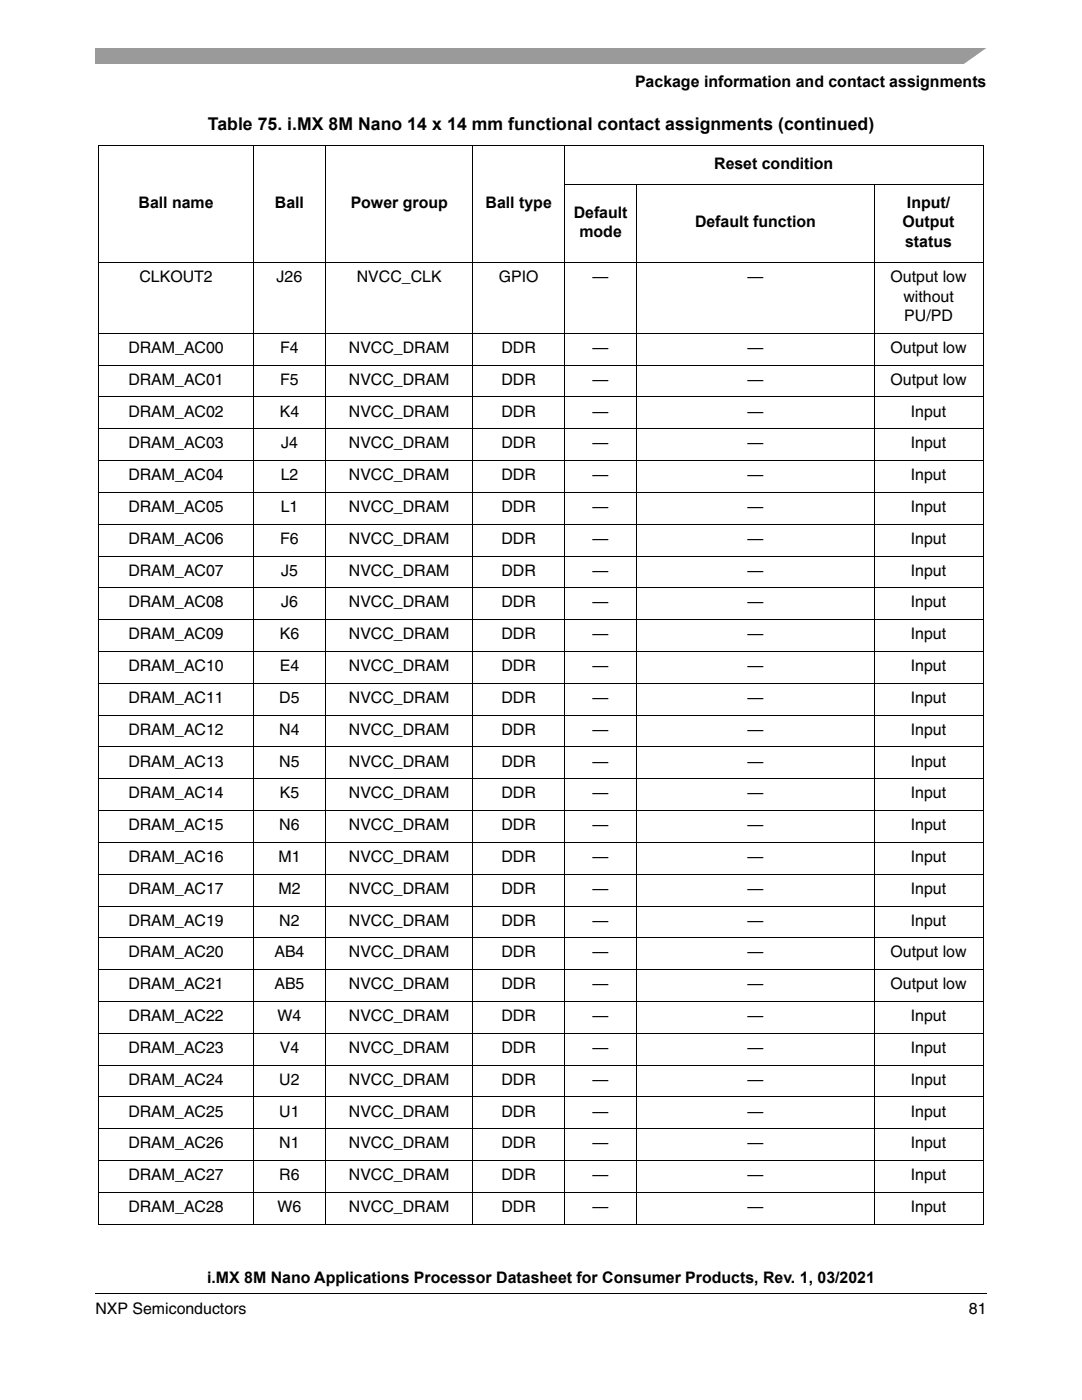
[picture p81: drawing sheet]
<svg xmlns="http://www.w3.org/2000/svg" width="216mm" height="279mm" viewBox="0 0 216 279" stroke-linecap="round" stroke-linejoin="round" font-family="sans-serif">
<defs><g id="words">
<text font-size="3.5" x="41.5" y="25.8">Table 75. i.MX 8M Nano 14 x 14 mm functional contact assignments (continued)</text>
<g font-size="3.2">
<text x="126.7" y="17.4">Package information and contact assignments</text>
<text x="142.5" y="33.7">Reset condition</text>
<text x="27.6" y="41.5">Ball name</text>
<text x="54.8" y="41.5">Ball</text>
<text x="70" y="41.5">Power group</text>
<text x="96.9" y="41.5">Ball type</text>
<text x="181" y="41.5">Input/</text>
<text x="114.5" y="43.4">Default</text>
<text x="115.6" y="47.3">mode</text>
<text x="138.7" y="45.4">Default function</text>
<text x="180.1" y="45.4">Output</text>
<text x="180.6" y="49.2">status</text>
<text x="27.8" y="56.3">CLKOUT2</text>
<text x="55.2" y="56.3">J26</text>
<text x="71.2" y="56.3">NVCC_CLK</text>
<text x="99.5" y="56.3">GPIO</text>
<text x="118.3" y="56.3">—</text>
<text x="149.2" y="56.3">—</text>
<text x="177.7" y="56.3">Output low</text>
<text x="180.3" y="60.2">without</text>
<text x="180.4" y="64.1">PU/PD</text>
<text x="25.6" y="70.4">DRAM_AC00</text>
<text x="55.9" y="70.4">F4</text>
<text x="69.6" y="70.4">NVCC_DRAM</text>
<text x="100.1" y="70.4">DDR</text>
<text x="118.3" y="70.4">—</text>
<text x="149.2" y="70.4">—</text>
<text x="177.7" y="70.4">Output low</text>
<text x="25.6" y="76.8">DRAM_AC01</text>
<text x="55.9" y="76.8">F5</text>
<text x="69.6" y="76.8">NVCC_DRAM</text>
<text x="100.1" y="76.8">DDR</text>
<text x="118.3" y="76.8">—</text>
<text x="149.2" y="76.8">—</text>
<text x="177.7" y="76.8">Output low</text>
<text x="25.6" y="83.1">DRAM_AC02</text>
<text x="55.8" y="83.1">K4</text>
<text x="69.6" y="83.1">NVCC_DRAM</text>
<text x="100.1" y="83.1">DDR</text>
<text x="118.3" y="83.1">—</text>
<text x="149.2" y="83.1">—</text>
<text x="181.8" y="83.1">Input</text>
<text x="25.6" y="89.5">DRAM_AC03</text>
<text x="56.1" y="89.5">J4</text>
<text x="69.6" y="89.5">NVCC_DRAM</text>
<text x="100.1" y="89.5">DDR</text>
<text x="118.3" y="89.5">—</text>
<text x="149.2" y="89.5">—</text>
<text x="181.8" y="89.5">Input</text>
<text x="25.6" y="95.8">DRAM_AC04</text>
<text x="56" y="95.8">L2</text>
<text x="69.6" y="95.8">NVCC_DRAM</text>
<text x="100.1" y="95.8">DDR</text>
<text x="118.3" y="95.8">—</text>
<text x="149.2" y="95.8">—</text>
<text x="181.8" y="95.8">Input</text>
<text x="25.6" y="102.2">DRAM_AC05</text>
<text x="56" y="102.2">L1</text>
<text x="69.6" y="102.2">NVCC_DRAM</text>
<text x="100.1" y="102.2">DDR</text>
<text x="118.3" y="102.2">—</text>
<text x="149.2" y="102.2">—</text>
<text x="181.8" y="102.2">Input</text>
<text x="25.6" y="108.5">DRAM_AC06</text>
<text x="55.9" y="108.5">F6</text>
<text x="69.6" y="108.5">NVCC_DRAM</text>
<text x="100.1" y="108.5">DDR</text>
<text x="118.3" y="108.5">—</text>
<text x="149.2" y="108.5">—</text>
<text x="181.8" y="108.5">Input</text>
<text x="25.6" y="114.9">DRAM_AC07</text>
<text x="56.1" y="114.9">J5</text>
<text x="69.6" y="114.9">NVCC_DRAM</text>
<text x="100.1" y="114.9">DDR</text>
<text x="118.3" y="114.9">—</text>
<text x="149.2" y="114.9">—</text>
<text x="181.8" y="114.9">Input</text>
<text x="25.6" y="121.2">DRAM_AC08</text>
<text x="56.1" y="121.2">J6</text>
<text x="69.6" y="121.2">NVCC_DRAM</text>
<text x="100.1" y="121.2">DDR</text>
<text x="118.3" y="121.2">—</text>
<text x="149.2" y="121.2">—</text>
<text x="181.8" y="121.2">Input</text>
<text x="25.6" y="127.6">DRAM_AC09</text>
<text x="55.8" y="127.6">K6</text>
<text x="69.6" y="127.6">NVCC_DRAM</text>
<text x="100.1" y="127.6">DDR</text>
<text x="118.3" y="127.6">—</text>
<text x="149.2" y="127.6">—</text>
<text x="181.8" y="127.6">Input</text>
<text x="25.6" y="133.9">DRAM_AC10</text>
<text x="55.8" y="133.9">E4</text>
<text x="69.6" y="133.9">NVCC_DRAM</text>
<text x="100.1" y="133.9">DDR</text>
<text x="118.3" y="133.9">—</text>
<text x="149.2" y="133.9">—</text>
<text x="181.8" y="133.9">Input</text>
<text x="25.6" y="140.3">DRAM_AC11</text>
<text x="55.7" y="140.3">D5</text>
<text x="69.6" y="140.3">NVCC_DRAM</text>
<text x="100.1" y="140.3">DDR</text>
<text x="118.3" y="140.3">—</text>
<text x="149.2" y="140.3">—</text>
<text x="181.8" y="140.3">Input</text>
<text x="25.6" y="146.6">DRAM_AC12</text>
<text x="55.7" y="146.6">N4</text>
<text x="69.6" y="146.6">NVCC_DRAM</text>
<text x="100.1" y="146.6">DDR</text>
<text x="118.3" y="146.6">—</text>
<text x="149.2" y="146.6">—</text>
<text x="181.8" y="146.6">Input</text>
<text x="25.6" y="153">DRAM_AC13</text>
<text x="55.7" y="153">N5</text>
<text x="69.6" y="153">NVCC_DRAM</text>
<text x="100.1" y="153">DDR</text>
<text x="118.3" y="153">—</text>
<text x="149.2" y="153">—</text>
<text x="181.8" y="153">Input</text>
<text x="25.6" y="159.3">DRAM_AC14</text>
<text x="55.8" y="159.3">K5</text>
<text x="69.6" y="159.3">NVCC_DRAM</text>
<text x="100.1" y="159.3">DDR</text>
<text x="118.3" y="159.3">—</text>
<text x="149.2" y="159.3">—</text>
<text x="181.8" y="159.3">Input</text>
<text x="25.6" y="165.7">DRAM_AC15</text>
<text x="55.7" y="165.7">N6</text>
<text x="69.6" y="165.7">NVCC_DRAM</text>
<text x="100.1" y="165.7">DDR</text>
<text x="118.3" y="165.7">—</text>
<text x="149.2" y="165.7">—</text>
<text x="181.8" y="165.7">Input</text>
<text x="25.6" y="172">DRAM_AC16</text>
<text x="55.6" y="172">M1</text>
<text x="69.6" y="172">NVCC_DRAM</text>
<text x="100.1" y="172">DDR</text>
<text x="118.3" y="172">—</text>
<text x="149.2" y="172">—</text>
<text x="181.8" y="172">Input</text>
<text x="25.6" y="178.4">DRAM_AC17</text>
<text x="55.6" y="178.4">M2</text>
<text x="69.6" y="178.4">NVCC_DRAM</text>
<text x="100.1" y="178.4">DDR</text>
<text x="118.3" y="178.4">—</text>
<text x="149.2" y="178.4">—</text>
<text x="181.8" y="178.4">Input</text>
<text x="25.6" y="184.7">DRAM_AC19</text>
<text x="55.7" y="184.7">N2</text>
<text x="69.6" y="184.7">NVCC_DRAM</text>
<text x="100.1" y="184.7">DDR</text>
<text x="118.3" y="184.7">—</text>
<text x="149.2" y="184.7">—</text>
<text x="181.8" y="184.7">Input</text>
<text x="25.6" y="191.1">DRAM_AC20</text>
<text x="54.8" y="191.1">AB4</text>
<text x="69.6" y="191.1">NVCC_DRAM</text>
<text x="100.1" y="191.1">DDR</text>
<text x="118.3" y="191.1">—</text>
<text x="149.2" y="191.1">—</text>
<text x="177.7" y="191.1">Output low</text>
<text x="25.6" y="197.4">DRAM_AC21</text>
<text x="54.8" y="197.4">AB5</text>
<text x="69.6" y="197.4">NVCC_DRAM</text>
<text x="100.1" y="197.4">DDR</text>
<text x="118.3" y="197.4">—</text>
<text x="149.2" y="197.4">—</text>
<text x="177.7" y="197.4">Output low</text>
<text x="25.6" y="203.8">DRAM_AC22</text>
<text x="55.4" y="203.8">W4</text>
<text x="69.6" y="203.8">NVCC_DRAM</text>
<text x="100.1" y="203.8">DDR</text>
<text x="118.3" y="203.8">—</text>
<text x="149.2" y="203.8">—</text>
<text x="181.8" y="203.8">Input</text>
<text x="25.6" y="210.1">DRAM_AC23</text>
<text x="55.8" y="210.1">V4</text>
<text x="69.6" y="210.1">NVCC_DRAM</text>
<text x="100.1" y="210.1">DDR</text>
<text x="118.3" y="210.1">—</text>
<text x="149.2" y="210.1">—</text>
<text x="181.8" y="210.1">Input</text>
<text x="25.6" y="216.5">DRAM_AC24</text>
<text x="55.7" y="216.5">U2</text>
<text x="69.6" y="216.5">NVCC_DRAM</text>
<text x="100.1" y="216.5">DDR</text>
<text x="118.3" y="216.5">—</text>
<text x="149.2" y="216.5">—</text>
<text x="181.8" y="216.5">Input</text>
<text x="25.6" y="222.8">DRAM_AC25</text>
<text x="55.7" y="222.8">U1</text>
<text x="69.6" y="222.8">NVCC_DRAM</text>
<text x="100.1" y="222.8">DDR</text>
<text x="118.3" y="222.8">—</text>
<text x="149.2" y="222.8">—</text>
<text x="181.8" y="222.8">Input</text>
<text x="25.6" y="229.2">DRAM_AC26</text>
<text x="55.7" y="229.2">N1</text>
<text x="69.6" y="229.2">NVCC_DRAM</text>
<text x="100.1" y="229.2">DDR</text>
<text x="118.3" y="229.2">—</text>
<text x="149.2" y="229.2">—</text>
<text x="181.8" y="229.2">Input</text>
<text x="25.6" y="235.5">DRAM_AC27</text>
<text x="55.7" y="235.5">R6</text>
<text x="69.6" y="235.5">NVCC_DRAM</text>
<text x="100.1" y="235.5">DDR</text>
<text x="118.3" y="235.5">—</text>
<text x="149.2" y="235.5">—</text>
<text x="181.8" y="235.5">Input</text>
<text x="25.6" y="241.9">DRAM_AC28</text>
<text x="55.4" y="241.9">W6</text>
<text x="69.6" y="241.9">NVCC_DRAM</text>
<text x="100.1" y="241.9">DDR</text>
<text x="118.3" y="241.9">—</text>
<text x="149.2" y="241.9">—</text>
<text x="181.8" y="241.9">Input</text>
<text x="41.3" y="256.1">i.MX 8M Nano Applications Processor Datasheet for Consumer Products, Rev. 1, 03/2021</text>
<text x="19" y="262.3">NXP Semiconductors</text>
<text x="193.3" y="262.3">81</text>
</g>
</g></defs>
<path d="M19 258v.2z" fill="#000"/>
<path d="M19 258.1h177.8" fill="none" stroke="#000" stroke-width=".2"/>
<path d="M19 9.5h177.8v3.2h-177.8z" fill="#9a9a9a"/>
<path d="M192 13l5.3-3.8h1.5v3.8z" fill="#fff"/>
<g fill="#fff">
<path d="M19.7 52.4h30.8v14.1h-30.8z"/>
<path d="M50.5 52.4h14.5v14.1h-14.5z"/>
<path d="M65 52.4h29.3v14.1h-29.3z"/>
<path d="M112.6 52.4h14.5v14.1h-14.5z"/>
<path d="M127.1 52.4h47.3v14.1h-47.3z"/>
<path d="M174.4 52.4h21.8v14.1h-21.8z"/>
<path d="M19.7 66.5h30.8v6.4h-30.8z"/>
<path d="M50.5 66.5h14.5v6.4h-14.5z"/>
<path d="M65 66.5h29.3v6.4h-29.3z"/>
<path d="M112.6 66.5h14.5v6.4h-14.5z"/>
<path d="M127.1 66.5h47.3v6.4h-47.3z"/>
<path d="M174.4 66.5h21.8v6.4h-21.8z"/>
<path d="M19.7 72.9h30.8v6.3h-30.8z"/>
<path d="M50.5 72.9h14.5v6.3h-14.5z"/>
<path d="M65 72.9h29.3v6.3h-29.3z"/>
<path d="M112.6 72.9h14.5v6.3h-14.5z"/>
<path d="M127.1 72.9h47.3v6.3h-47.3z"/>
<path d="M174.4 72.9h21.8v6.3h-21.8z"/>
<path d="M19.7 79.2h30.8v6.4h-30.8z"/>
<path d="M50.5 79.2h14.5v6.4h-14.5z"/>
<path d="M65 79.2h29.3v6.4h-29.3z"/>
<path d="M112.6 79.2h14.5v6.4h-14.5z"/>
<path d="M127.1 79.2h47.3v6.4h-47.3z"/>
<path d="M174.4 79.2h21.8v6.4h-21.8z"/>
<path d="M19.7 85.6h30.8v6.3h-30.8z"/>
<path d="M50.5 85.6h14.5v6.3h-14.5z"/>
<path d="M65 85.6h29.3v6.3h-29.3z"/>
<path d="M112.6 85.6h14.5v6.3h-14.5z"/>
<path d="M127.1 85.6h47.3v6.3h-47.3z"/>
<path d="M174.4 85.6h21.8v6.3h-21.8z"/>
<path d="M19.7 91.9h30.8v6.4h-30.8z"/>
<path d="M50.5 91.9h14.5v6.4h-14.5z"/>
<path d="M65 91.9h29.3v6.4h-29.3z"/>
<path d="M112.6 91.9h14.5v6.4h-14.5z"/>
<path d="M127.1 91.9h47.3v6.4h-47.3z"/>
<path d="M174.4 91.9h21.8v6.4h-21.8z"/>
<path d="M19.7 98.3h30.8v6.3h-30.8z"/>
<path d="M50.5 98.3h14.5v6.3h-14.5z"/>
<path d="M65 98.3h29.3v6.3h-29.3z"/>
<path d="M112.6 98.3h14.5v6.3h-14.5z"/>
<path d="M127.1 98.3h47.3v6.3h-47.3z"/>
<path d="M174.4 98.3h21.8v6.3h-21.8z"/>
<path d="M19.7 104.6h30.8v6.4h-30.8z"/>
<path d="M50.5 104.6h14.5v6.4h-14.5z"/>
<path d="M65 104.6h29.3v6.4h-29.3z"/>
<path d="M112.6 104.6h14.5v6.4h-14.5z"/>
<path d="M127.1 104.6h47.3v6.4h-47.3z"/>
<path d="M174.4 104.6h21.8v6.4h-21.8z"/>
<path d="M19.7 111h30.8v6.3h-30.8z"/>
<path d="M50.5 111h14.5v6.3h-14.5z"/>
<path d="M65 111h29.3v6.3h-29.3z"/>
<path d="M112.6 111h14.5v6.3h-14.5z"/>
<path d="M127.1 111h47.3v6.3h-47.3z"/>
<path d="M174.4 111h21.8v6.3h-21.8z"/>
<path d="M19.7 117.3h30.8v6.4h-30.8z"/>
<path d="M50.5 117.3h14.5v6.4h-14.5z"/>
<path d="M65 117.3h29.3v6.4h-29.3z"/>
<path d="M112.6 117.3h14.5v6.4h-14.5z"/>
<path d="M127.1 117.3h47.3v6.4h-47.3z"/>
<path d="M174.4 117.3h21.8v6.4h-21.8z"/>
<path d="M19.7 123.7h30.8v6.3h-30.8z"/>
<path d="M50.5 123.7h14.5v6.3h-14.5z"/>
<path d="M65 123.7h29.3v6.3h-29.3z"/>
<path d="M112.6 123.7h14.5v6.3h-14.5z"/>
<path d="M127.1 123.7h47.3v6.3h-47.3z"/>
<path d="M174.4 123.7h21.8v6.3h-21.8z"/>
<path d="M19.7 130h30.8v6.4h-30.8z"/>
<path d="M50.5 130h14.5v6.4h-14.5z"/>
<path d="M65 130h29.3v6.4h-29.3z"/>
<path d="M112.6 130h14.5v6.4h-14.5z"/>
<path d="M127.1 130h47.3v6.4h-47.3z"/>
<path d="M174.4 130h21.8v6.4h-21.8z"/>
<path d="M19.7 136.4h30.8v6.3h-30.8z"/>
<path d="M50.5 136.4h14.5v6.3h-14.5z"/>
<path d="M65 136.4h29.3v6.3h-29.3z"/>
<path d="M112.6 136.4h14.5v6.3h-14.5z"/>
<path d="M127.1 136.4h47.3v6.3h-47.3z"/>
<path d="M174.4 136.4h21.8v6.3h-21.8z"/>
<path d="M19.7 142.7h30.8v6.4h-30.8z"/>
<path d="M50.5 142.7h14.5v6.4h-14.5z"/>
<path d="M65 142.7h29.3v6.4h-29.3z"/>
<path d="M112.6 142.7h14.5v6.4h-14.5z"/>
<path d="M127.1 142.7h47.3v6.4h-47.3z"/>
<path d="M174.4 142.7h21.8v6.4h-21.8z"/>
<path d="M19.7 149.1h30.8v6.3h-30.8z"/>
<path d="M50.5 149.1h14.5v6.3h-14.5z"/>
<path d="M65 149.1h29.3v6.3h-29.3z"/>
<path d="M112.6 149.1h14.5v6.3h-14.5z"/>
<path d="M127.1 149.1h47.3v6.3h-47.3z"/>
<path d="M174.4 149.1h21.8v6.3h-21.8z"/>
<path d="M19.7 155.4h30.8v6.4h-30.8z"/>
<path d="M50.5 155.4h14.5v6.4h-14.5z"/>
<path d="M65 155.4h29.3v6.4h-29.3z"/>
<path d="M112.6 155.4h14.5v6.4h-14.5z"/>
<path d="M127.1 155.4h47.3v6.4h-47.3z"/>
<path d="M174.4 155.4h21.8v6.4h-21.8z"/>
<path d="M19.7 161.8h30.8v6.3h-30.8z"/>
<path d="M50.5 161.8h14.5v6.3h-14.5z"/>
<path d="M65 161.8h29.3v6.3h-29.3z"/>
<path d="M112.6 161.8h14.5v6.3h-14.5z"/>
<path d="M127.1 161.8h47.3v6.3h-47.3z"/>
<path d="M174.4 161.8h21.8v6.3h-21.8z"/>
<path d="M19.7 168.1h30.8v6.4h-30.8z"/>
<path d="M50.5 168.1h14.5v6.4h-14.5z"/>
<path d="M65 168.1h29.3v6.4h-29.3z"/>
<path d="M112.6 168.1h14.5v6.4h-14.5z"/>
<path d="M127.1 168.1h47.3v6.4h-47.3z"/>
<path d="M174.4 168.1h21.8v6.4h-21.8z"/>
<path d="M19.7 174.5h30.8v6.3h-30.8z"/>
<path d="M50.5 174.5h14.5v6.3h-14.5z"/>
<path d="M65 174.5h29.3v6.3h-29.3z"/>
<path d="M112.6 174.5h14.5v6.3h-14.5z"/>
<path d="M127.1 174.5h47.3v6.3h-47.3z"/>
<path d="M174.4 174.5h21.8v6.3h-21.8z"/>
<path d="M19.7 180.8h30.8v6.4h-30.8z"/>
<path d="M50.5 180.8h14.5v6.4h-14.5z"/>
<path d="M65 180.8h29.3v6.4h-29.3z"/>
<path d="M112.6 180.8h14.5v6.4h-14.5z"/>
<path d="M127.1 180.8h47.3v6.4h-47.3z"/>
<path d="M174.4 180.8h21.8v6.4h-21.8z"/>
<path d="M19.7 187.2h30.8v6.3h-30.8z"/>
<path d="M50.5 187.2h14.5v6.3h-14.5z"/>
<path d="M65 187.2h29.3v6.3h-29.3z"/>
<path d="M112.6 187.2h14.5v6.3h-14.5z"/>
<path d="M127.1 187.2h47.3v6.3h-47.3z"/>
<path d="M174.4 187.2h21.8v6.3h-21.8z"/>
<path d="M19.7 193.5h30.8v6.4h-30.8z"/>
<path d="M50.5 193.5h14.5v6.4h-14.5z"/>
<path d="M65 193.5h29.3v6.4h-29.3z"/>
<path d="M112.6 193.5h14.5v6.4h-14.5z"/>
<path d="M127.1 193.5h47.3v6.4h-47.3z"/>
<path d="M174.4 193.5h21.8v6.4h-21.8z"/>
<path d="M19.7 199.9h30.8v6.3h-30.8z"/>
<path d="M50.5 199.9h14.5v6.3h-14.5z"/>
<path d="M65 199.9h29.3v6.3h-29.3z"/>
<path d="M112.6 199.9h14.5v6.3h-14.5z"/>
<path d="M127.1 199.9h47.3v6.3h-47.3z"/>
<path d="M174.4 199.9h21.8v6.3h-21.8z"/>
<path d="M19.7 206.2h30.8v6.4h-30.8z"/>
<path d="M50.5 206.2h14.5v6.4h-14.5z"/>
<path d="M65 206.2h29.3v6.4h-29.3z"/>
<path d="M112.6 206.2h14.5v6.4h-14.5z"/>
<path d="M127.1 206.2h47.3v6.4h-47.3z"/>
<path d="M174.4 206.2h21.8v6.4h-21.8z"/>
<path d="M19.7 212.6h30.8v6.3h-30.8z"/>
<path d="M50.5 212.6h14.5v6.3h-14.5z"/>
<path d="M65 212.6h29.3v6.3h-29.3z"/>
<path d="M112.6 212.6h14.5v6.3h-14.5z"/>
<path d="M127.1 212.6h47.3v6.3h-47.3z"/>
<path d="M174.4 212.6h21.8v6.3h-21.8z"/>
<path d="M19.7 218.9h30.8v6.4h-30.8z"/>
<path d="M50.5 218.9h14.5v6.4h-14.5z"/>
<path d="M65 218.9h29.3v6.4h-29.3z"/>
<path d="M112.6 218.9h14.5v6.4h-14.5z"/>
<path d="M127.1 218.9h47.3v6.4h-47.3z"/>
<path d="M174.4 218.9h21.8v6.4h-21.8z"/>
<path d="M19.7 225.3h30.8v6.3h-30.8z"/>
<path d="M50.5 225.3h14.5v6.3h-14.5z"/>
<path d="M65 225.3h29.3v6.3h-29.3z"/>
<path d="M112.6 225.3h14.5v6.3h-14.5z"/>
<path d="M127.1 225.3h47.3v6.3h-47.3z"/>
<path d="M174.4 225.3h21.8v6.3h-21.8z"/>
<path d="M19.7 231.6h30.8v6.4h-30.8z"/>
<path d="M50.5 231.6h14.5v6.4h-14.5z"/>
<path d="M65 231.6h29.3v6.4h-29.3z"/>
<path d="M112.6 231.6h14.5v6.4h-14.5z"/>
<path d="M127.1 231.6h47.3v6.4h-47.3z"/>
<path d="M174.4 231.6h21.8v6.4h-21.8z"/>
<path d="M19.7 238h30.8v6.3h-30.8z"/>
<path d="M50.5 238h14.5v6.3h-14.5z"/>
<path d="M65 238h29.3v6.3h-29.3z"/>
<path d="M112.6 238h14.5v6.3h-14.5z"/>
<path d="M127.1 238h47.3v6.3h-47.3z"/>
<path d="M174.4 238h21.8v6.3h-21.8z"/>
<path d="M19.7 29.1h30.8v23.3h-30.8z"/>
<path d="M50.5 29.1h14.5v23.3h-14.5z"/>
<path d="M65 29.1h29.3v23.3h-29.3z"/>
<path d="M94.3 29.1h18.3v23.3h-18.3z"/>
<path d="M112.6 29.1h83.6v7.8h-83.6z"/>
<path d="M112.6 36.9h14.5v15.5h-14.5z"/>
<path d="M127.1 36.9h47.3v15.5h-47.3z"/>
<path d="M174.4 36.9h21.8v15.5h-21.8z"/>
</g>
<g fill="none" stroke="#000" stroke-width=".2">
<path d="M19.6 29.1h176.7M19.7 29.2v215M50.5 29v215.4M65 29v215.4M94.3 29v215.4M112.5 36.9h83.8M112.6 29v215.4M127.1 36.8v207.6M174.4 36.8v207.6M196.2 29.2v215M19.6 52.4h176.7M19.6 66.5h176.7"/>
<path d="M19.6 72.9h176.7M19.6 79.2h176.7M19.6 85.6h176.7M19.6 91.9h176.7M19.6 98.3h176.7M19.6 104.6h176.7M19.6 111h176.7M19.6 117.3h176.7M19.6 123.7h176.7M19.6 130h176.7M19.6 136.4h176.7M19.6 142.7h176.7"/>
<path d="M19.6 149.1h176.7M19.6 155.4h176.7M19.6 161.8h176.7M19.6 168.1h176.7M19.6 174.5h176.7M19.6 180.8h176.7M19.6 187.2h176.7M19.6 193.5h176.7M19.6 199.9h176.7M19.6 206.2h176.7M19.6 212.6h176.7M19.6 218.9h176.7"/>
<path d="M19.6 225.3h176.7M19.6 231.6h176.7M19.6 238h176.7M19.6 244.3h176.7"/>
</g>
<use href="#words"/>
</svg>
